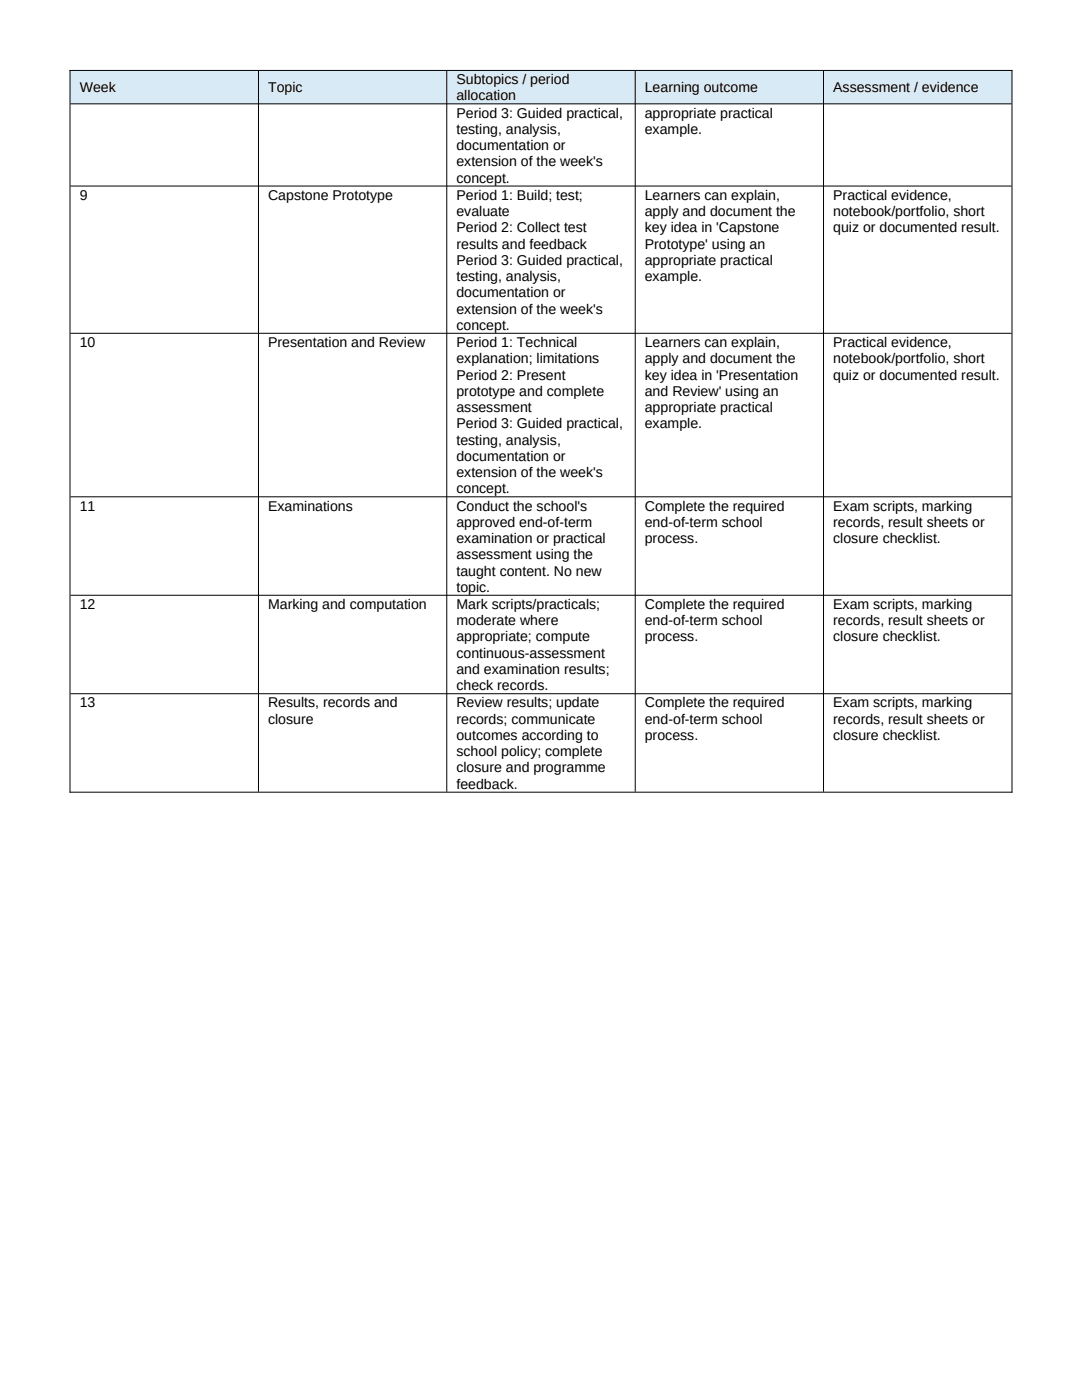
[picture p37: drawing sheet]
<svg xmlns="http://www.w3.org/2000/svg" width="216mm" height="279mm" viewBox="0 0 216 279" stroke-linecap="round" stroke-linejoin="round" font-family="sans-serif">
<defs><g id="words">
<g font-size="2.8">
<text x="91.1" y="16.8">Subtopics / period</text>
<text x="15.9" y="18.4">Week</text>
<text x="53.5" y="18.4">Topic</text>
<text x="91.1" y="20">allocation</text>
<text x="91.1" y="23.5">Period 3: Guided practical,</text>
<text x="128.7" y="18.4">Learning outcome</text>
<text x="128.7" y="23.5">appropriate practical</text>
<text x="166.3" y="18.4">Assessment / evidence</text>
<text x="91.1" y="26.7">testing, analysis,</text>
<text x="91.1" y="30">documentation or</text>
<text x="128.7" y="26.7">example.</text>
<text x="91.1" y="33.2">extension of the week's</text>
<text x="15.9" y="39.9">9</text>
<text x="53.5" y="39.9">Capstone Prototype</text>
<text x="91.1" y="36.4">concept.</text>
<text x="91.1" y="39.9">Period 1: Build; test;</text>
<text x="128.7" y="39.9">Learners can explain,</text>
<text x="166.3" y="39.9">Practical evidence,</text>
<text x="91.1" y="43.1">evaluate</text>
<text x="91.1" y="46.4">Period 2: Collect test</text>
<text x="128.7" y="43.1">apply and document the</text>
<text x="128.7" y="46.4">key idea in 'Capstone</text>
<text x="166.3" y="43.1">notebook/portfolio, short</text>
<text x="166.3" y="46.4">quiz or documented result.</text>
<text x="91.1" y="49.6">results and feedback</text>
<text x="91.1" y="52.8">Period 3: Guided practical,</text>
<text x="128.7" y="49.6">Prototype' using an</text>
<text x="128.7" y="52.8">appropriate practical</text>
<text x="91.1" y="56.1">testing, analysis,</text>
<text x="91.1" y="59.3">documentation or</text>
<text x="128.7" y="56.1">example.</text>
<text x="91.1" y="62.6">extension of the week's</text>
<text x="91.1" y="65.8">concept.</text>
<text x="15.9" y="69.3">10</text>
<text x="53.5" y="69.3">Presentation and Review</text>
<text x="91.1" y="69.3">Period 1: Technical</text>
<text x="128.7" y="69.3">Learners can explain,</text>
<text x="166.3" y="69.3">Practical evidence,</text>
<text x="91.1" y="72.5">explanation; limitations</text>
<text x="91.1" y="75.7">Period 2: Present</text>
<text x="128.7" y="72.5">apply and document the</text>
<text x="128.7" y="75.7">key idea in 'Presentation</text>
<text x="166.3" y="72.5">notebook/portfolio, short</text>
<text x="166.3" y="75.7">quiz or documented result.</text>
<text x="91.1" y="79">prototype and complete</text>
<text x="91.1" y="82.2">assessment</text>
<text x="128.7" y="79">and Review' using an</text>
<text x="128.7" y="82.2">appropriate practical</text>
<text x="91.1" y="85.5">Period 3: Guided practical,</text>
<text x="91.1" y="88.7">testing, analysis,</text>
<text x="128.7" y="85.5">example.</text>
<text x="91.1" y="92">documentation or</text>
<text x="91.1" y="95.2">extension of the week's</text>
<text x="15.9" y="101.9">11</text>
<text x="53.5" y="101.9">Examinations</text>
<text x="91.1" y="98.5">concept.</text>
<text x="91.1" y="101.9">Conduct the school's</text>
<text x="128.7" y="101.9">Complete the required</text>
<text x="166.3" y="101.9">Exam scripts, marking</text>
<text x="91.1" y="105.1">approved end-of-term</text>
<text x="128.7" y="105.1">end-of-term school</text>
<text x="166.3" y="105.1">records, result sheets or</text>
<text x="91.1" y="108.4">examination or practical</text>
<text x="91.1" y="111.6">assessment using the</text>
<text x="128.7" y="108.4">process.</text>
<text x="166.3" y="108.4">closure checklist.</text>
<text x="91.1" y="114.9">taught content. No new</text>
<text x="91.1" y="118.1">topic.</text>
<text x="15.9" y="121.5">12</text>
<text x="53.5" y="121.5">Marking and computation</text>
<text x="91.1" y="121.5">Mark scripts/practicals;</text>
<text x="91.1" y="124.8">moderate where</text>
<text x="128.7" y="121.5">Complete the required</text>
<text x="128.7" y="124.8">end-of-term school</text>
<text x="166.3" y="121.5">Exam scripts, marking</text>
<text x="166.3" y="124.8">records, result sheets or</text>
<text x="91.1" y="128">appropriate; compute</text>
<text x="91.1" y="131.3">continuous-assessment</text>
<text x="128.7" y="128">process.</text>
<text x="166.3" y="128">closure checklist.</text>
<text x="91.1" y="134.5">and examination results;</text>
<text x="91.1" y="137.8">check records.</text>
<text x="15.9" y="141.2">13</text>
<text x="53.5" y="141.2">Results, records and</text>
<text x="91.1" y="141.2">Review results; update</text>
<text x="128.7" y="141.2">Complete the required</text>
<text x="166.3" y="141.2">Exam scripts, marking</text>
<text x="53.5" y="144.4">closure</text>
<text x="91.1" y="144.4">records; communicate</text>
<text x="91.1" y="147.7">outcomes according to</text>
<text x="128.7" y="144.4">end-of-term school</text>
<text x="128.7" y="147.7">process.</text>
<text x="166.3" y="144.4">records, result sheets or</text>
<text x="166.3" y="147.7">closure checklist.</text>
<text x="91.1" y="150.9">school policy; complete</text>
<text x="91.1" y="154.2">closure and programme</text>
<text x="91.1" y="157.4">feedback.</text>
</g>
</g></defs>
<g fill="#d9eaf7">
<path d="M14 14h37.6v6.6h-37.6z" fill-rule="evenodd"/>
<path d="M51.6 14h37.5v6.6h-37.5z" fill-rule="evenodd"/>
<path d="M89.1 14h37.6v6.6h-37.6z" fill-rule="evenodd"/>
<path d="M126.8 14h37.5v6.6h-37.5z" fill-rule="evenodd"/>
<path d="M164.3 14h37.6v6.6h-37.6z" fill-rule="evenodd"/>
<path d="M14 14h37.6v6.6h-37.6z" fill-rule="evenodd"/>
<path d="M51.6 14h37.5v6.6h-37.5z" fill-rule="evenodd"/>
<path d="M89.1 14h37.6v6.6h-37.6z" fill-rule="evenodd"/>
<path d="M126.8 14h37.5v6.6h-37.5z" fill-rule="evenodd"/>
<path d="M164.3 14h37.6v6.6h-37.6z" fill-rule="evenodd"/>
</g>
<g fill="none" stroke="#000" stroke-width=".2">
<path d="M13.9 14.1h188.1M14 14v144.2M51.6 14.1v143.9M89.1 14.1v143.9M126.8 14.1v143.9M164.3 14.1v143.9M201.9 14v144.2M14.1 20.7h187.7M14.1 37.1h187.7M14.1 66.5h187.7M14.1 99.1h187.7M14.1 118.8h187.7"/>
<path d="M14.1 138.4h187.7M13.9 158.1h188.1"/>
</g>
<use href="#words"/>
</svg>
